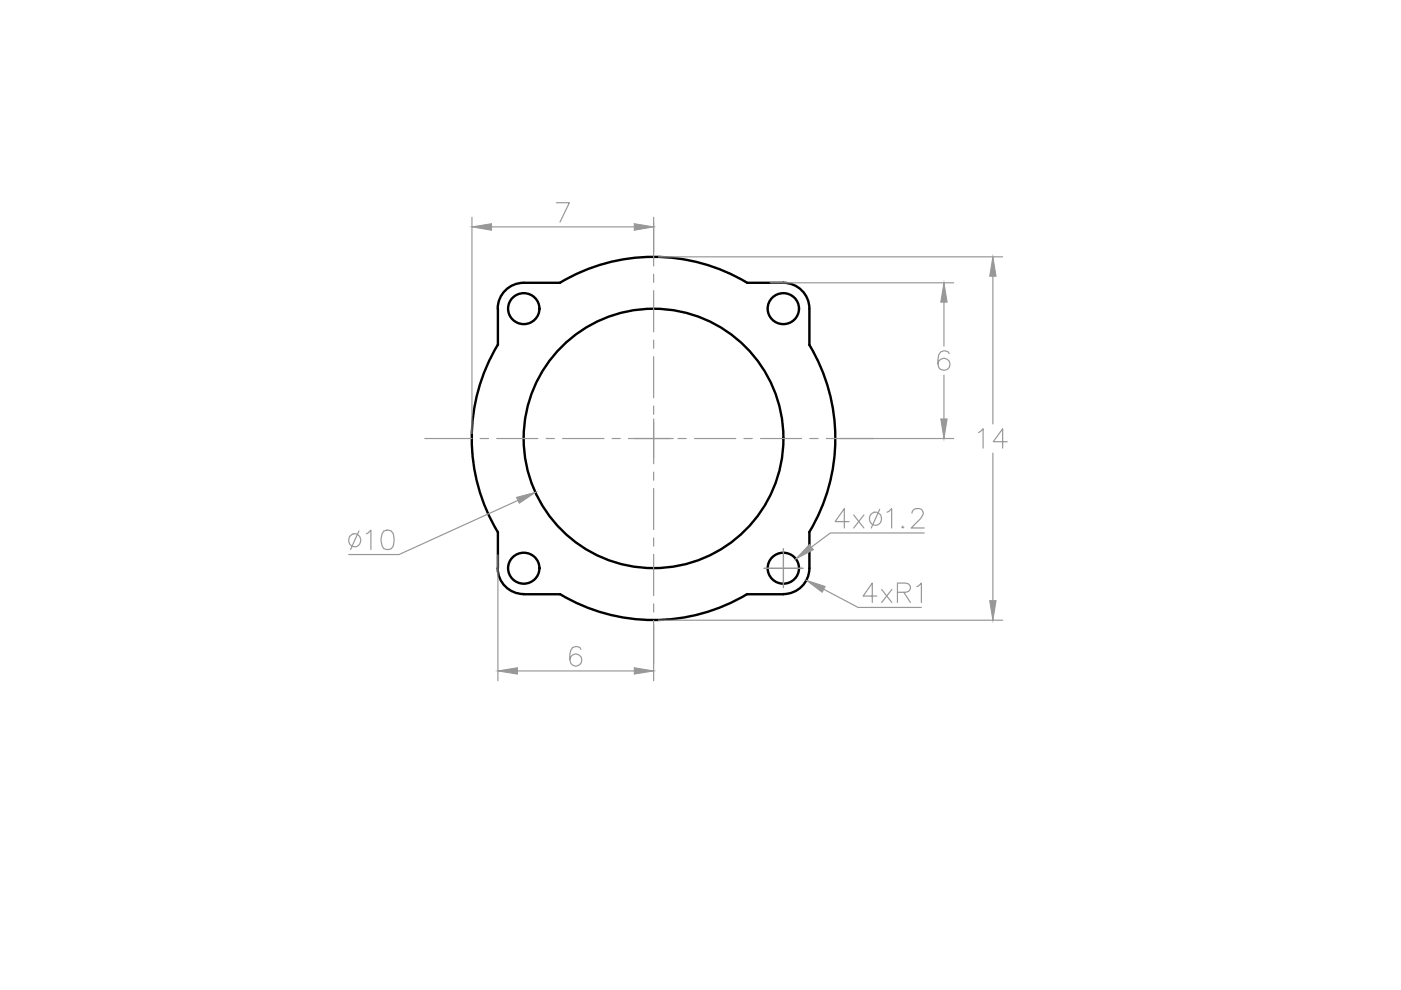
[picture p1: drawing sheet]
<svg xmlns="http://www.w3.org/2000/svg" width="297mm" height="210mm" viewBox="0 0 297 210" stroke-linecap="round" stroke-linejoin="round" font-family="sans-serif">
<!-- layer: 0 -->
<g fill="none" stroke="#000" stroke-width=".51">
<path d="M166.1 60a5.5 5.5 0 0 1 5.5 5.4v7.7M166.1 60h-7.7a38.6 38.6 0 0 0-39.7 0h-7.6a5.5 5.5 0 0 0-5.6 5.4M105.5 73.1a38.5 38.5 0 0 0 0 39.7M105.6 65.5v7.6M171.6 73.1a38.5 38.5 0 0 1 0 39.7M105.6 112.8v7.7M171.6 112.8v7.7a5.5 5.5 0 0 1-5.5 5.5M105.5 120.5a5.5 5.5 0 0 0 5.5 5.5M111.1 126h7.6M118.7 126a38.6 38.6 0 0 0 39.7 0M158.4 126h7.7"/>
<circle cx="111.1" cy="65.4" r="3.3"/>
<circle cx="166.1" cy="65.4" r="3.3"/>
<circle cx="138.6" cy="93" r="27.5"/>
<circle cx="111.1" cy="120.5" r="3.3"/>
<circle cx="166.1" cy="120.5" r="3.3"/>
</g>
<!-- layer: new -->
<g fill="none" stroke="#989898" stroke-width=".25">
<path d="M138.6 47.2v9.2M138.6 58.1v1.8M138.6 61.6v8.8M138.6 72.1v1.7M138.6 75.6v8.7M90.1 93h10M101.8 93h1.8M105.3 93h8.7M115.8 93h1.7M119.3 93h8.7M129.8 93h1.7M133.3 93h8.7"/>
<path d="M138.6 86.1v1.8M138.6 89.6v8.7M143.7 93h1.8M147.3 93h8.7M157.7 93h1.8M161.2 93h8.8M171.7 93h1.8M175.2 93h10M138.6 100.1v1.7M138.6 103.6v8.7M138.6 114.1v1.7M138.6 117.5v8.8"/>
<path d="M138.6 128v1.8M138.6 131.5v9.2"/>
</g>
<!-- layer: dim -->
<g fill="none" stroke="#989898" stroke-width=".25">
<path d="M100.1 46.1v45.8M104.2 48.1h30.3M118 43h2.7l-2 4.1M138.6 46.1v7.3M139.6 54.5h73M163.3 60h38.9M210.5 58.6v31.3M200.1 64.1v9.3M200.1 79.6v9.2M201.2 75a1.21 1.21 0 0 0-1.7-.4 3.8 3.8 0 0 0-.5 3.3 1.28 1.28 0 0 0 2.1 .3 1.28 1.28 0 0 0-.4-2.1 1.28 1.28 0 0 0-1.8 1M134.5 93h8.2M138.6 88.8v8.3"/>
<path d="M178.1 93h24.1M207.5 91.7l.9-.8v4.1M210.5 96.1v31.3M213.6 93.7h-3l2-2.8v4.1M76.1 112.6l-1.8 3.9M77.7 113.2l.9-.8v4.1M81.4 112.6a1.43 1.43 0 0 1 2 .6 3.6 3.6 0 0 1-.4 3.1 1.37 1.37 0 0 1-2-.5 3.4 3.4 0 0 1 .4-3.2zM105.6 117.7v26.6M109.8 106.1l-25.2 11.5h-10.7M166.1 116.3v8.3M180 110.6h-2.9l1.9-2.8v4.1M181 109.2l2.2 2.7"/>
<path d="M183.2 109.2l-2.2 2.7M186.5 108l-1.8 3.9M188.1 108.6l.9-.8v4.1M191.4 111.6l-.2 .2 .2 .1 .2-.1M193.4 108.8a1.03 1.03 0 0 1 .8-1h.8a1.01 1.01 0 0 1 .5 1.6l-.4 .6-1.9 1.9h2.7M195.9 113h-19.8l-4.1 3M123.2 137.7a1.21 1.21 0 0 0-1.8-.4 3.6 3.6 0 0 0-.4 3.3 1.27 1.27 0 0 0 2.1 .1 1.27 1.27 0 0 0-.6-1.9 1.27 1.27 0 0 0-1.7 1M138.6 132.5v11.8M139.6 131.5h73M162 120.5h8.3M174.7 124.9l7.2 3.9h13.5M185.9 126.4h-2.9l1.9-2.8v4.1"/>
<path d="M186.9 125l2.2 2.7M189.1 125l-2.2 2.7M190.3 125.6h1.7l.6-.2a.95 .95 0 0 0 0-1.6l-.6-.2h-1.7v4.1M191.6 125.6l1.4 2.1M194.4 124.4l1-.8v4.1M109.7 142.3h24.8"/>
<circle cx="75.2" cy="114.5" r="1.36"/>
<circle cx="185.6" cy="109.9" r="1.37"/>
</g>
<g fill="#989898" stroke="#989898" stroke-width=".21">
<path d="M210.5 54.5l.7 4.1h-1.4z"/>
<path d="M209.8 127.4h1.4l-.7 4.1z"/>
<path d="M134.5 47.4l4.1 .7-4.1 .7z"/>
<path d="M100.1 48.1l4.1-.7v1.4z"/>
<path d="M105.6 142.3l4.1-.7v1.3z"/>
<path d="M134.5 141.6l4.1 .7-4.1 .6z"/>
<path d="M199.5 88.8h1.3l-.7 4.2z"/>
<path d="M200.1 60l.7 4.1h-1.3z"/>
<path d="M171 123l3.9 1.3-.6 1.3z"/>
<path d="M171.6 115.5l.9 1.1-3.8 1.9z"/>
<path d="M109.5 105.5l4.1-1.1-3.5 2.3z"/>
</g>
</svg>
